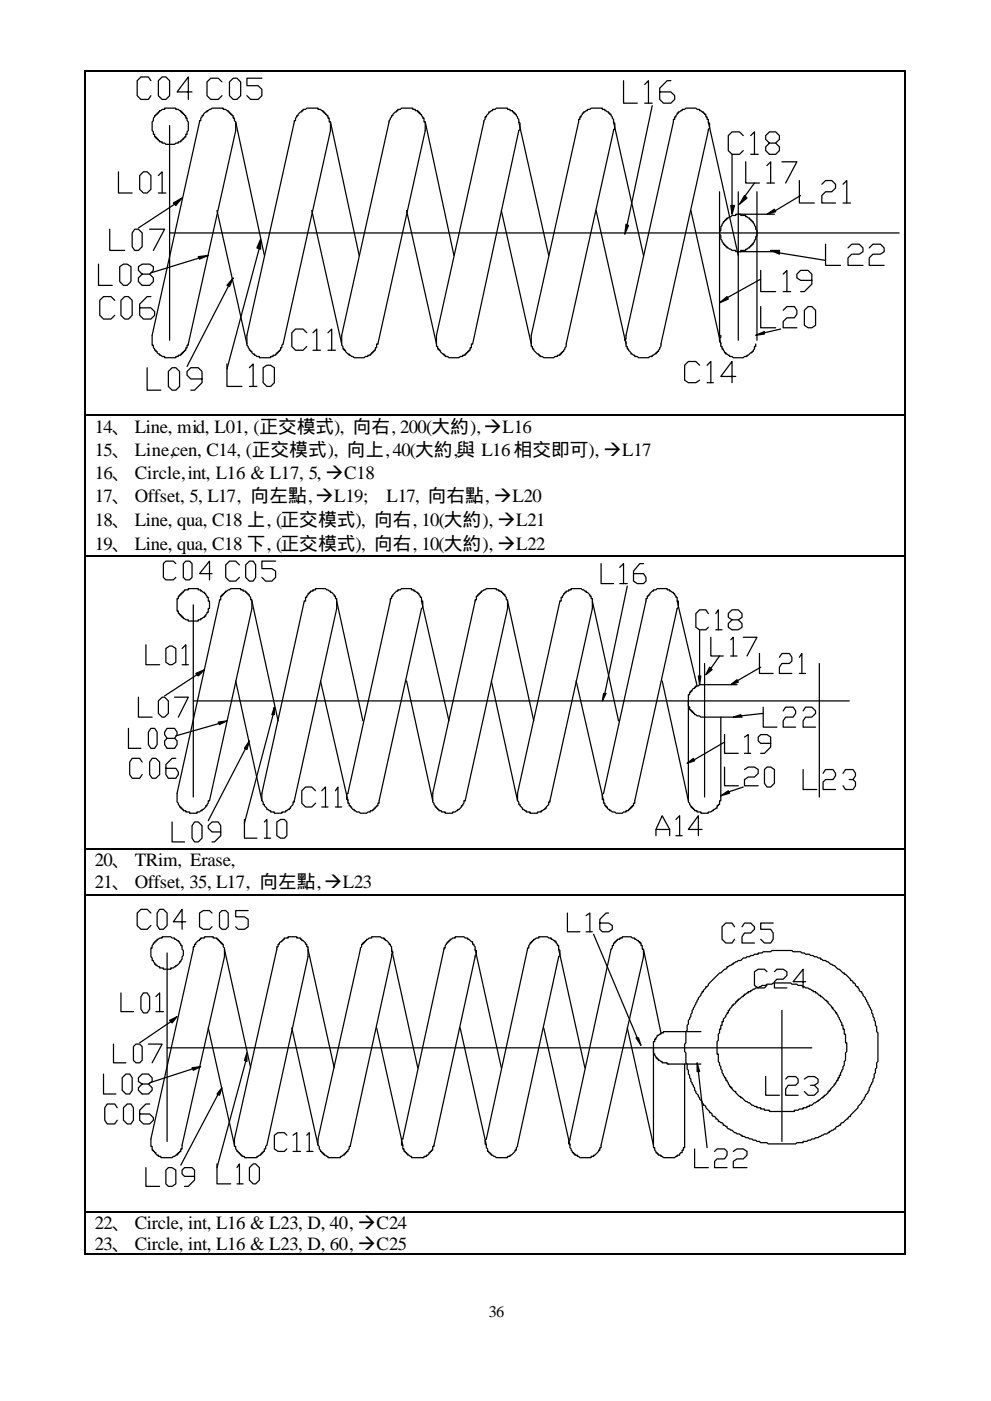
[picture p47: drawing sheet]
<svg xmlns="http://www.w3.org/2000/svg" width="210mm" height="297mm" viewBox="0 0 210 297" stroke-linecap="round" stroke-linejoin="round" font-family="sans-serif">
<defs><g id="words">
<g font-size="4">
<text x="20.1" y="91.7">14、 Line, mid, L01, (正交模式), 向右, 200(大約),‡L16</text>
<text x="20.1" y="96.7">15、 Line,cen, C14, (正交模式), 向上,40(大約,與 L16 相交即可), ‡L17</text>
<text x="20.1" y="101.5">16、 Circle,int, L16 &amp; L17, 5, ‡C18</text>
<text x="20.1" y="106.5">17、 Offset, 5, L17, 向左點,‡L19;</text>
<text x="82" y="106.5">L17, 向右點, ‡L20</text>
<text x="20.1" y="111.6">18、 Line, qua, C18 上, (正交模式), 向右, 10(大約), ‡L21</text>
<text x="20.1" y="116.6">19、 Line, qua, C18 下, (正交模式), 向右, 10(大約), ‡L22</text>
<text x="20.1" y="183.5">20、 TRim, Erase,</text>
<text x="20.1" y="188.3">21、 Offset, 35, L17, 向左點,‡L23</text>
<text x="20.1" y="260.5">22、 Circle, int, L16 &amp; L23, D, 40, ‡C24</text>
<text x="20.1" y="265">23、 Circle, int, L16 &amp; L23, D, 60, ‡C25</text>
</g>
<text font-size="3.4" x="103.7" y="279.3">36</text>
</g></defs>
<g fill="none" stroke="#000" stroke-width=".26">
<path d="M18.1 15.3v72.5M18.3 15.1h173.5M32 17.1l-.5-.8h-1.6l-.8 .8v3.2l.8 .8h1.6l.5-.8M34.4 16.3h.8l.8 .8v3.2l-.8 .8h-.8l-.8-.8v-3.2zM40.7 19.5h-3.1l2.4-3.2v4.8M47.1 17.4l-.8-.8h-1.6l-.8 .8v2.9l.8 .8h1.6l.8-.8M48.7 17.4l.8-.8h.8l.8 .8v2.9l-.8 .8h-.8l-.8-.8zM55.6 16.6h-3.2v1.6h2.4l.8 .8v1.3l-.8 .8h-1.6l-.8-.8M132.3 17.1v4.8h2.9M136.8 17.9l.8-.8v4.8M142.3 17.1h-.7l-1.6 1.6v2.4l.8 .8h1.5l.8-.8v-.8l-.8-.8h-2.3M192 15.3v72.5"/>
<path d="M25.1 36.4v4.5h2.9M29.6 37.2l.8-.8h.8l.8 .8v2.9l-.8 .8h-.8l-.8-.8zM33.1 24.3h.2v-.3h.3v-.3h.3v-.2h.2l.3-.3h.5v-.3h2.4v.3h.5l.3 .3h.3v.2h.2v.3h.3v.3h.3v.2h.2v.5h.3v.6l.3 .2v1.9l-.3 .3v.5h-.3v.5h-.2v.3h-.3v.2h-.3v.3h-.2v.3h-.6v.2h-.5l-.3 .3h-1.8l-.3-.3h-.5v-.2h-.5v-.3h-.3v-.3h-.3v-.2h-.2v-.3h-.3v-.5h-.3v-.5l-.2-.3v-1.9l.2-.2v-.6l.3-.2v-.3h.3zM33.6 37.2l.8-.8v4.5M36 26.6v45.5M43.1 24.3l.6-.6h.2v-.2h.3l.8-.6h2.4v.3h.5l.3 .3h.2v.2h.3v.3h.2v.3h.3v.2h.3v.5h.2v.6l.3 .2v1.9l-10 45.5h-.3v.5h-.3v.6h-.2v.2h-.3v.3h-.3v.3h-.2v.2h-.6v.3h-.5v.2h-2.4v-.2h-.5l-.3-.3h-.2v-.2h-.3l-.3-.3v-.3h-.2v-.2h-.3v-.3l-.3-.3v-.5h-.2v-2.1l10-45.5h.3v-.6l.3-.2v-.3h.2zM50 25.8l6.1 28.4M63.2 24.3l.6-.6h.2v-.2h.3v-.3h.5l.3-.3h2.4v.3h.5l.3 .3h.2v.2h.3v.3h.3v.3h.2v.2h.3v.5h.2v.8h.3v1.9l-10 45.2-.3 .3v.5h-.3v.6h-.2v.2h-.3v.3h-.3v.3h-.2v.2h-.6v.3h-.5v.2h-2.4v-.2h-.5l-.3-.3h-.2v-.2h-.3l-.3-.3v-.3h-.2v-.2h-.3v-.3l-.5-.8v-2.1l10-45.5h.3v-.6l.3-.2v-.3h.2zM70.1 25.8l6.1 28.4M83.3 24.3l.6-.6h.2v-.2h.3v-.3h.5l.3-.3h2.4v.3h.5v.3h.5v.2h.3v.3h.3v.3h.2l.3 .7h.3v.8h.2v1.9l-10 45.2h-.3v.8h-.3v.6h-.2v.2h-.3v.3h-.3v.3h-.2v.2h-.5v.3h-.6l-.2 .2h-2.2l-.2-.2-.8-.3v-.2h-.3l-.5-.6v-.2h-.3v-.3h-.2v-.5l-.3-.3v-2.1l10-45.5 .6-.8v-.3h.2zM90.2 25.8l6.1 28.4M103.7 23.7l.8-.2v-.3h.5l.3-.3h2.4v.3h.5v.3h.5v.2h.3v.3h.3v.3h.2l.3 .7 .3 .3v.5l.2 .3v1.3l-.2 .3-9.8 45.2h-.3v.8h-.3v.6h-.2v.2h-.3v.3h-.2v.3h-.3v.2h-.5v.3h-.6l-.2 .2h-2.2l-.2-.2h-.5v-.3h-.3v-.2h-.3l-.5-.6v-.2h-.3v-.3h-.2v-.5h-.3v-2.4l10.1-45.5 .2-.3v-.5h.3v-.3l.5-.5z"/>
<path d="M110.1 25.8l6.3 28.4M123.6 24h.2v-.3h.3l.3-.2h.2v-.3h.5l.3-.3h2.4v.3h.5v.3l.8 .2v.3h.3v.3h.2l.3 .7 .3 .3v.8h.2v1.3h-.2l-10.1 45.5v.6l-.2 .2-.3 .8h-.3v.3h-.2v.3h-.3v.2h-.5v.3h-.6l-.2 .2h-2.1l-.3-.2h-.5v-.3h-.3v-.2h-.3l-.8-.8v-.3h-.2v-.5h-.3v-2.4l10.1-45.3v-.5h.2v-.5h.3zM130.2 25.8l6.3 28.4M136.8 21.9h1.6M138.4 22.4l-5.3 25.1M143.9 23.7l.8-.2v-.3h.6l.2-.3h2.1l.3 .3h.5v.3l.8 .2v.3h.3v.3h.3v.5h.2v.5h.3v.8h.2v1.1l-.2 .2-10.1 45.5v.6l-.2 .2-.3 .8h-.3v.3h-.2v.3l-.8 .2v.3h-.6l-.2 .2h-2.1l-.3-.2h-.5v-.3l-.8-.2v-.3l-.6-.5v-.3h-.2v-.5h-.3v-1.1l-.2-.3v-.2h.2v-.8l10.1-45.3v-.5h.2v-.5h.3l.3-.8h.2zM150.3 25.8l6.3 28.4M155.3 32.7v10.9M157.7 28.8l-.8-.8h-1.6l-.8 .8v3.1l.8 .8h1.6l.8-.8M158.2 34.3v4.5h2.9M159.3 28.8l.8-.8v4.7M159.3 32.7h1.6"/>
<path d="M160.1 38.8l-2.1 2.9M162.7 35.1l.8-.8v4.5M162.7 38.8h1.6M163.2 30.3l-.7-.8v-.7l.7-.8h1.4l.8 .8v.7l-.8 .8h-1.4l-.7 .8v.8l.7 .8h1.4l.8-.8v-.8l-.8-.8M165.9 34.3h3.2l-2.4 4.5M169.6 38.3v4.7h3.2M174.4 39.1l.8-.8h1.3l.8 .8v.8l-.8 .8h-1.3l-.8 .8v1.5h2.9M178.9 39.1l.8-.8v4.7M20.9 56v4.5h2.9M23.3 48.6v4.5h3.2M25.4 56.5l.8-.5h.8l.8 .5v3.2l-.8 .8h-.8l-.8-.8zM28.6 48.6h.8l.8 .8v2.9l-.8 .8h-.8l-.6-.8v-2.9z"/>
<path d="M30.2 58.1l-.8-.8v-.8l.8-.5h1.5l.8 .5v.8l-.8 .8h-1.5l-.8 .8v.8l.8 .8h1.5l.8-.8v-.8l-.8-.8M31.7 48.6h3.2l-2.4 4.5M33.6 40.9h1.6M36 49.4h154.8M36.8 43l1.8-1-1.3 1.6zM37 43.3l-7.6 5M42.1 54.4l2.1-.2-1.9 .7zM42.3 54.7l-10.3 3.2M46 44.6l6.4 28.3M49.5 58.9l-.8 1.9-.5-.3zM55 52.6l-6.8 25.6M55.3 50.7v2.1l-.8-.2z"/>
<path d="M66.1 44.6l6.4 28.3M86.3 44.6l6.3 28.3M106.4 44.6l6.3 28.3M126.5 44.6l6.3 28.3M132.8 47.5l.5 .3-.7 1.9zM146.6 44.6l6.3 28.3M152.7 40.7v31.4M153.5 47h.2v-.3h.3v-.2h.3v-.3l.7-.3 .3-.2h.8v-.3h1.1v.3h1v.2l.8 .3v.3h.3v.2h.2v.3h.3v.3l.5 .8v.5a1.32 1.32 0 0 1 0 1.6v.5l-.5 .8v.3h-.3v.2h-.2v.3h-.3v.3l-.8 .2v.3h-1v.3h-1.1v-.3h-.8l-.3-.3-.7-.2v-.3h-.3v-.3h-.3v-.2h-.2l-.3-.8-.3-.3v-.8l-.2-.2v-.6l.2-.2v-.8l.3-.3zM155 43.6h.8l-.5 1.8zM156.6 40.7v31.4M156.6 45.4h7.7M156.6 53.4h7.7"/>
<path d="M158 41.5l.5 .5-1.6 1.3zM160.6 40.7v31.4M161.4 57.3v4.5h3.2M161.4 59.2l-7.1 3.9M162.7 45.4l1.6-1 .3 .5zM163.5 53.1h1.9v.8zM165.4 53.6l9.8 1.6M166.2 58.1l.8-.8v4.5M169.9 41.5l-5.3 3.1M172.2 59.4h-2.3l-.8-.5v-.8l.8-.8h1.5l.8 .8v2.1l-1.5 1.6h-.8M175.2 51.8v4.5h3.1M178.9 43h1.5"/>
<path d="M179.9 52.6l.8-.8h1.6l.8 .8v.8l-.8 .5h-1.6l-.8 .8v1.6h3.2M184.4 52.6l.8-.8h1.6l.8 .8v.8l-.8 .5h-1.6l-.8 .8v1.6h3.2M24.3 63.7l-.8-.8h-1.5l-.8 .8v3.2l.8 .7h1.5l.8-.7M25.7 63.7l.8-.8h.8l.7 .8v3.2l-.7 .7h-.8l-.8-.7zM31.2 78v4.7h2.9M32 62.9h-.8l-1.6 1.6v2.4l.8 .7h1.6l.8-.7v-.8l-.8-.8h-2.4M36.5 78h.8l.8 .8v3.1l-.8 .8h-.8l-.8-.8v-3.1zM48.2 77.2v4.7h3.1M48.4 60.8l-8.7 16.9M52.9 78l.8-.8v4.7M55.8 78l.8-.6h.8l.8 .6v3.1l-.8 .8h-.8l-.8-.8zM65.1 70.6l-.8-.8h-1.6l-.8 .8v2.9l.8 .8h1.6l.8-.8"/>
<path d="M66.4 70.6l.8-.8v4.5M66.4 74.3h1.6M69.6 70.6l.8-.8v4.5M69.6 74.3h1.6M148.4 77.4l-.8-.8h-1.6l-.7 .8v3.2l.7 .5h1.6l.8-.5M150 77.4l.8-.8v4.5M152.7 64.2l1.6-1.3 .2 .5zM152.9 71.1v.5h-.2v.8l.2 .3v.8h.3v.5h.3v.3l.2 .2v.3h.3v.3h.3l.2 .2h.3v.3h.5l.3 .2h2.1l.3-.2h.5v-.3h.2l.6-.5h.2v-.3h.3v-.2l.3-.3v-.5h.2v-.6M156.1 79.8h-3.2l2.4-3.2v4.5M160.3 71.1l1.9-.8v.5zM161.4 65v4.5h3.2M165.6 69.8l-3.4 .8"/>
<path d="M166.2 65.8l.8-.8h1.5l.6 .8v.8l-.6 .8h-1.5l-.8 .8v1.3h2.9M166.2 61.8h1.5M170.7 65.8l.7-.8h.8l.8 .8v3.2l-.8 .5h-.8l-.7-.5zM18.1 88v29.7M18.3 87.9h173.5M42.9 80.3h-2.4l-.8-.7v-.8l.8-.8h1.6l.8 .8v2.3l-1.6 1.6h-.8M52.9 81.9h1.6M150 81.1h1.3M192 88v29.7M18.1 117.9v61.9M18.3 117.8h173.5M37.3 119.5l-.5-.5h-1.6l-.5 .5v2.9l.5 .5h1.6l.5-.5"/>
<path d="M38.9 119.5l.5-.5h.8l.5 .5v2.9l-.5 .5h-.8l-.5-.5zM50.8 119.8l-.8-.8h-1.3l-.8 .8v2.6l.8 .8h1.3l.8-.8M52.1 119.8l.8-.8h.8l.5 .8v2.6l-.5 .8h-.8l-.8-.8zM58.5 119h-2.9v1.6h2.1l.8 .5v1.3l-.8 .8h-1.3l-.8-.8M127.5 119.5v4.2h2.7M136.5 119.5h-.8l-1.3 1.6v2.1l.8 .5h1.3l.6-.5v-.8l-.6-.8h-2.1M192 117.9v61.9M31 136.7v4.2h2.9M35.2 137.5l.8-.5h.5l.8 .5v2.9l-.8 .5h-.5l-.8-.5zM37.8 126.4h.3v-.3h.3v-.2h.2v-.3h.3v-.3h.3v-.2h.8v-.3h2.1v.3h.5v.2l.8 .3v.3h.3l.2 .7h.3v.8h.2v1.6h-.2v.8h-.3l-.2 .8h-.3v.3l-.8 .2v.3h-.5v.3h-2.1v-.3h-.6l-.2-.3h-.3v-.2h-.3v-.3h-.2v-.2h-.3v-.3h-.3v-.5h-.2v-2.7h.2zM38.6 137.5l.8-.8v4.2M41 128.2v40.8"/>
<path d="M45 121.6h-2.7l2.1-2.6v3.9M46.8 126.4h.3v-.3h.3v-.2h.2v-.3h.3v-.3h.3l.7-.5h2.2v.3h.5v.2h.5v.3h.3v.3h.3v.2h.2v.3l.3 .2v.6h.2v1.8l-9 40.8h-.2v.5l-.3 .3v.2h-.2v.3l-.6 .5h-.2v.3h-.3l-.3 .3h-.5v.2h-1.6v-.2h-.8v-.3h-.5v-.3h-.3v-.2h-.2v-.3h-.3v-.3l-.5-.8v-1.8l9-41h.2zM53.4 127.4l5.6 25.4M65.4 125.9h.2v-.3h.3v-.3h.5v-.2h.5v-.3h2.2l.7 .5h.3v.3h.3l.5 .5v.3h.3v.5h.2v2.1l-9 41h-.2v.6l-.6 .5v.3h-.2v.2h-.3l-.2 .3h-.3v.3h-.8v.2h-1.6v-.2h-.8v-.3l-.8-.3v-.2l-.5-.6v-.2h-.3v-.6l-.2-.2v-1.6l9-40.8h.2v-.8h.3zM71.4 127.4l5.6 25.4M83.3 126.1l.8-.8h.3v-.2h.5l.3-.3h2.1v.3h.5v.2l.8 .3v.3h.3l.3 .7h.2v.8h.3v1.4l-.3 .2-9 40.8v.5h-.2v.5h-.3v.3h-.3v.3h-.2v.2h-.3v.3h-.5v.3h-.5l-.3 .2h-1.3l-.3-.2h-.5l-.3-.3h-.3v-.3h-.2l-.3-.2v-.3h-.3v-.3h-.2v-.5h-.3v-.8h-.2v-1l.2-.3 9-40.8v-.5h.3v-.5h.2zM89.4 127.4l5.8 25.4M101.3 126.1h.3v-.2h.3v-.3h.2v-.3h.3l.8-.5h2.1v.3h.5v.2h.6v.3h.2v.3h.3v.2h.3v.3l.2 .2v.6h.3v1.8l-9 40.8h-.3v.5l-.2 .3v.2h-.3v.3l-.5 .5h-.3v.3h-.3l-.2 .3h-.6v.2h-1.5v-.2h-.8v-.3h-.6v-.3h-.2v-.2h-.3v-.3h-.3v-.3l-.5-.8v-1.8l9-41h.3v-.8h.2zM107.7 127.4l5.5 25.4M119.6 125.9h.3v-.3h.2v-.3h.5v-.2h.6v-.3h2.1l.8 .5h.3v.3h.2l.5 .5v.3h.3v.5h.3v2.1l-9 41h-.3v.6l-.5 .5v.3h-.3v.2l-.8 .3v.3h-.8v.2h-1.6v-.2h-.7v-.3l-.8-.3v-.2l-.6-.6v-.2h-.2v-.6l-.3-.2v-1.6l9-40.8h.3v-.8h.2zM125.7 127.4l5.5 25.4M131.5 120.3l.8-.8v4.2"/>
<path d="M131.5 123.7h1.6M133.1 124.3l-4.8 22.7M137.6 126.1h.2v-.2l.6-.6h.2v-.2h.6l.2-.3h2.2v.3h.5v.2l.8 .3v.3h.2l.3 .7h.3v.8h.2v1.4l-.2 .2-9 40.8v.5h-.3v.5h-.3v.3h-.2v.3h-.3v.2h-.3v.3h-.5v.3h-.5l-.3 .2h-1.3l-.3-.2h-.5l-.3-.3h-.2v-.3h-.3l-.2-.2v-.3h-.3v-.3h-.3v-.5h-.2v-.8h-.3v-1l.3-.3 9-40.8v-.5h.2v-.5h.3zM143.7 127.4l4.2 18M148.4 133.5v9.8M150.3 130.1l-.5-.8h-1.4l-.8 .8v2.9l.8 .5h1.4l.5-.5M150.8 135.1v4h2.7M151.9 130.1l.5-.8v4.2M151.9 133.5h1.3M152.7 139.1l-1.9 2.6M155 135.6l.6-.5v4M155 139.1h1.4"/>
<path d="M155.3 131.4l-.8-.5v-.8l.8-.8h1.3l.8 .8v.8l-.8 .5h-1.3l-.8 .8v.8l.8 .5h1.3l.8-.5v-.8l-.8-.8M157.7 135.1h2.9l-2.1 4M161.1 138.6v4.2h2.9M165.4 139.3l.5-.7h1.6l.5 .7v.8l-.5 .6h-1.6l-.5 .8v1.3h2.6M169.6 139.3l.5-.7v4.2M27.3 154.4v4.3h2.6M29.4 147.8v4.2h2.9M32 154.4h.8l.5 .8v2.7l-.5 .8h-.8l-.5-.8v-2.7zM33.6 148.6l.8-.8h.5l.8 .8v2.7l-.8 .7h-.5l-.8-.7zM35.5 156.5l-.6-.7v-.6l.6-.8h1.5l.6 .8v.6l-.6 .7h-1.5l-.6 .6v.8l.6 .8h1.5l.6-.8v-.8l-.6-.6M37 147.8h3l-2.2 4.2M38.6 140.9h1.4"/>
<path d="M41 148.6h139.2M41.5 142.8l1.9-.8-1.3 1.3zM41.8 143.1l-6.9 4.4M46.3 153.1l1.9-.3-1.6 .8zM46.6 153.4l-9.3 2.6M50 144.4l5.6 25.4M52.1 158.7l-7.9 15.3M52.9 157.1l-.5 1.8-.5-.2zM57.9 151.5l-6 23M58.2 149.9v1.6h-.5zM68 144.4l5.8 25.4M86.3 144.4l5.5 25.4"/>
<path d="M104.2 144.4l5.6 25.4M122.2 144.4l5.9 25.4M128.1 147h.5l-.8 1.6zM140.5 144.4l5.5 25.4M146 148.6v21.4l.3 .3 .3 .8h.2v.3h.3v.2h.3v.3h.5v.3h.8v.2h1.6v-.2h.5l.3-.3h.2v-.3l.8-.2v-.6h.3v-.2h.3v-.8h.2v-17.8M148.2 143.3h.5l-.3 1.9zM149.5 140.7v28.3M150.5 141.5l.6 .5-1.3 1.1zM153.7 155.8v3.9h2.9M153.7 157.3l-6.3 3.7M155 145.2l1.4-1.1 .2 .5zM155.6 152l1.6-.5 .2 .5z"/>
<path d="M156.4 145.2h-8l-.2 .2h-.6v.3h-.2v.3h-.3l-.3 .2v.3h-.2v.3h-.3v.5h-.3v2.4l.3 .2v.6h.3v.2h.2v.3h.3v.3h.3v.2h.2l.3 .3h.5l.3 .2h7.7M158 156.3l.7-.5v3.9M158 159.7h1.3M161.4 141.5l-5 2.9M161.9 149.9v4.3h2.9M161.9 151.3l-4.7 .5M163.5 157.6h-2.1l-.5-.5v-.8l.5-.5h1.3l.8 .5v2.1l-1.3 1.3h-.8M166.2 150.7l.5-.8h1.6l.5 .8v.6l-.5 .7h-1.6l-.5 .8v1.4h2.6M169.6 142.8h1.3M170.4 150.7l.5-.8h1.3l.8 .8v.6l-.8 .7h-1.3l-.5 .8v1.4h2.6M173.8 140.7v28.3M18.3 180h173.5"/>
<path d="M30.2 161.6l-.6-.8h-1.6l-.5 .8v2.6l.5 .8h1.6l.6-.8M32.3 160.8h.8l.8 .8v2.6l-.8 .8h-.8l-.6-.8v-2.6zM36.5 174.3v4.2h2.7M37.3 160.8h-.8l-1.3 1.3v2.1l.5 .8h1.6l.5-.8v-.5l-.5-.8h-2.1M41.3 174.3h.8l.8 .8v2.6l-.8 .8h-.8l-.6-.8v-2.6zM46.8 176.4h-1.8l-.8-.8v-.5l.8-.8h1.3l.5 .8v2.1l-1.3 1.3h-.5M51.9 173.7v4h2.6M56.1 174.3l.5-.6v4M56.1 177.7h1.3M58.7 174.3l.8-.6h.8l.6 .6v2.9l-.6 .5h-.8l-.8-.5zM66.9 167.7l-.8-.8h-1.3l-.8 .8v2.6l.8 .8h1.3l.8-.8M68.3 167.7l.8-.8v4.2"/>
<path d="M68.3 171.1h1.3M71.2 167.7l.5-.8v4.2M71.2 171.1h1.3M139.2 177.2v-1.3l1.3-3 1.6 3v1.3M139.2 175.9h2.9M143.4 173.7l.8-.8v4.3M143.4 177.2h1.3M145.8 161.8l1.3-1 .3 .5zM149 175.9h-3l2.2-3v4.3M152.9 168.7l1.6-1 .3 .5zM153.7 162.6v4h2.9M157.7 166.9l-3.2 1"/>
<path d="M158 163.2l.7-.6h1.4l.8 .6v.8l-.8 .7h-1.4l-.7 .6v1.3h2.9M162.2 163.2l.5-.6h.8l.8 .6v2.9l-.8 .8h-.8l-.5-.8zM170.4 163.2v4.2h2.9M174.6 164l.6-.8h1.5l.6 .8v.5l-.6 .8h-1.5l-.6 .5v1.6h2.7M178.9 164l.5-.8h1.6l.5 .8v.5l-.5 .8h-.8M181 165.3l.5 .5v.8l-.5 .8h-1.6l-.5-.8M18.1 180.1v9.5M18.1 189.9v66.9M18.3 189.8h173.5M32 193.6l-.8-.8h-1.3l-.8 .8v2.6l.8 .8h1.3l.8-.8M32.5 199.9h.3v-.2h.3v-.3h.2v-.3h.3l.3-.2h.5v-.3h1.8l.3 .3h.5v.2l.8 .3v.3h.3l.3 .8h.2v.8a1.32 1.32 0 0 1 0 1.5v.6l-.2 .2v.3h-.3v.3l-.5 .5h-.3v.3h-.3l-.2 .2h-.6v.3h-1.5v-.3h-.8v-.2l-.8-.3v-.3h-.3l-.3-.8h-.2v-.5l-.3-.3v-1.8h.3v-.5l.2-.3zM33.9 192.8h.8l.8 .8v2.6l-.8 .8h-.8l-.6-.8v-2.6z"/>
<path d="M39.4 195.4h-2.6l1.8-2.6v4.2M41.5 199.9l.6-.5h.2v-.3h.3v-.2h.8v-.3h1.8v.3h.8v.2h.3v.3h.3v.3h.2v.2h.3v.3h.3v.5l.2 .3v1.8l-9 40v.8h-.2v.5h-.3v.3h-.3v.3h-.2v.2h-.3l-.8 .5h-2.4v-.2h-.5v-.3h-.3l-.2-.2v-.3h-.3v-.3h-.3v-.2h-.2v-.8h-.3v-1.6l9-40.2v-.6h.3v-.5h.2zM45 193.6l-.6-.5h-1.3l-.8 .5v2.9l.8 .5h1.3l.6-.5M46.6 193.6l.5-.5h.8l.5 .5v2.9l-.5 .5h-.8l-.5-.5zM52.7 193.1h-2.7v1.3h1.9l.8 .5v1.6l-.8 .5h-1.4l-.5-.5M59.3 199.9l.2-.2h.3v-.3h.3v-.3h.2v-.2h.8v-.3h1.9v.3h.8v.2h.2v.3h.3l.5 .5v.3h.3v.5h.3v2.1l-8.8 40-.2 .3v.5h-.3v.5h-.3v.3h-.2v.3h-.3v.2l-.8 .3v.2h-2.6v-.2h-.6v-.3h-.2v-.2h-.3v-.3h-.3v-.3h-.2v-.2l-.3-.3v-.5h-.3v-1.6l9-40.2v-.6h.3v-.5h.3zM77 199.9h.3v-.2h.2v-.3h.3v-.3h.3l.2-.2h.5v-.3h1.9l.3 .3h.5v.2h.3v.3h.2l.5 .5v.3h.3v.3l.3 .2v1.1h.2v.3l-.2 .2v.5l-8.8 40.3h-.2v.5l-.3 .3v.2h-.2v.3h-.3v.3h-.3v.2l-.8 .3v.2h-2.6v-.2l-.8-.3v-.2h-.3v-.3h-.2v-.3h-.3v-.2l-.3-.3v-.5l-.2-.3v-1.3l9-40.5 .2-.3v-.5h.3zM95 199.7h.2v-.3h.3v-.3h.3l.2-.2h.6v-.3h1.8l.3 .3h.5v.2h.3l.5 .6h.3v.5h.2v.3l.3 .2v.8h.3v.8l-.3 .3-8.7 40.5h-.3v.8h-.3v.2h-.2v.3h-.3v.3l-.2 .2h-.3v.3h-.5v.2h-2.7v-.2l-.8-.3v-.2h-.2v-.3h-.3v-.3h-.3v-.5h-.2v-.8h-.3v-1.3h.3l8.7-40.5h.3v-.5l.2-.3v-.3h.3zM112.7 199.7h.3v-.3h.2v-.3h.3l.3-.2h.5v-.3h1.9l.2 .3h.5v.2h.3l.3 .3h.2v.3h.3l.3 .8h.2v.8l.3 .2v1.1l-.3 .2-8.7 40.3-.3 .2v.6h-.2v.2l-.8 .8h-.3v.3h-.5v.2h-2.4l-.8-.5h-.3v-.2h-.2v-.3h-.3v-.3h-.2v-.5l-.3-.3v-.5l-.3-.3v-.8l.3-.2 8.7-40.5h.3v-.5l.2-.3v-.3h.3zM120.4 193.6v4h2.6M124.4 194.1l.7-.5v4M124.4 197.6h1.3"/>
<path d="M125.9 198.1l9.3 21.9M129.1 193.6h-.5l-1.3 1.3v2.1l.5 .6h1.3l.8-.6v-.8l-.8-.5h-1.8M130.2 199.9h.2v-.2h.3v-.3h.3v-.3h.5v-.2h.5v-.3h1.9l.2 .3h.6v.2l.8 .3v.3h.2v.2h.3v.6h.3v.8h.2v1.5l-9 40v.5h-.2v.6h-.3v.2l-.8 .8h-.3v.3h-.5v.2h-2.4l-.2-.2h-.3v-.3h-.5v-.2h-.3v-.3h-.3v-.3l-.5-.8v-.8h-.3v-.5l.3-.3 8.7-40.4 .3-.3v-.5h.3zM155.8 196.5l-.5-.8h-1.3l-.8 .8v2.6l.8 .8h1.3l.5-.8M157.4 196.5l.6-.8h1.3l.8 .8v.5l-.8 .8h-1.3l-.6 .8v1.3h2.7M164 195.7h-2.6v1.3h2.1l.5 .8v1.3l-.5 .8h-1.3l-.8-.8M192 180.1v9.5M192 189.9v66.9M25.7 210.5v4h2.6M30.4 210.5h.8l.5 .8v2.7l-.5 .8h-.8l-.5-.8v-2.7zM33.1 211.3l.8-.8v4M33.1 214.5h1.6"/>
<path d="M35.5 202.1v39.9M36 216.3l1.6-.8-1.1 1.4zM36.2 216.6l-6.6 4.5M44.2 217.9l5.5 24.9M47.6 201.3l5.6 25.1M61.9 217.9l5.6 24.9M65.4 201.3l5.5 25.1M79.9 217.9l5.6 24.9M83.1 201.3l5.5 25.1M97.6 217.9l5.6 24.9M100.8 201.3l5.6 25.1M115.4 217.9l5.5 24.9"/>
<path d="M118.5 201.3l5.6 25.1M133.1 217.9l5.5 24.9M136.5 201.3l3.7 17.7M148.7 218.7h-7.9v.3h-.6v.3l-.8 .2-.2 .8h-.3v.5h-.3v2.4l.3 .3 .3 .8h.2v.2h.3v.3l.8 .3v.2h1.1v.3h7.1M150.3 208.7l2.4-2.4h.2l.8-.8h.3l.3-.3v-.2l1.3-.6v-.2h.2l.8-.6h.6l.5-.5h.5l.3-.3h.5l.3-.2h.5l.3-.3h.8v-.2h.8l.2-.3h1.6l.3-.3h4.2l.3 .3h1.6l.2 .3h.6l.2 .2h.8l.3 .3h.5l.3 .2h.5l.3 .3h.5v.3l1.6 .5 .5 .5 .8 .3 1.9 1.6h.2v.3h.3l1 1v.3h.3l.3 .2v.3h.2l.3 .3v.2l.3 .3h.2l.3 .8 .3 .3h.2l.3 .7 .5 .6v.2l1.1 1.9v.3l.2 .2 .3 1.3 .3 .3v.5l.2 .3v.8l.3 .3v1l.3 .3v6.1l-.3 .2v1.1l-.3 .3v.8l-.2 .2v.8l-.3 .3v.5l-.3 .3v.2l-.5 .8v.6l-.8 1-.2 .8-1.4 1.6v.3l-1.6 1.5v.3h-.2l-.3 .3v.2h-.2l-.8 .8h-.3l-.3 .3v.3l-.8 .2-.2 .3v.3l-1.4 .5v.3h-.2l-.3 .2h-.5l-1.3 .8-1.4 .3-.2 .2h-.6l-.2 .3h-.8v.3h-1.3l-.3 .2h-5.8l-.3-.2h-1.3l-.3-.3-1.3-.3-.3-.2-1.3-.3-.2-.3h-.6v-.2h-.2l-.3-.3h-.5l-.3-.2h-.3l-.5-.6-.8-.2-.2-.3v-.3l-.8-.2v-.3l-.3-.3-.8-.2v-.3l-.3-.3h-.2v-.2l-.3-.3h-.3l-.5-.8h-.3v-.2l-.7-.8v-.3l-.3-.3h-.3l-.2-.8-.6-.5-.2-.8-.8-1v-.6l-.8-1.3-.3-1.3-.3-.3v-.8l-.2-.2v-1.1l-.3-.3v-2.1l-.2-.2v-1.6l.2-.3v-2.4l.3-.2v-1.1l.2-.3v-.8l.6-.8 .2-1.3 1.4-2.4v-.2l.5-.6 .3-.7h.2v-.3l.6-.5v-.3h.2l.3-.3zM155.3 213.2h.3v-.3h.2l.3-.3v-.2h.3v-.3h.2v-.3h.3l.5-.5h.3v-.3h.3v-.2l.7-.3v-.2h.6v-.3h.2l.8-.5h.6l.8-.6h.8l.2-.2h1.1l.2-.3h3.7l.3 .3h1.1l.2 .2h.8l.8 .6h.5l.8 .5h.3v.3h.5v.2h.3l.5 .5h.3v.3h.3l.8 .8h.2v.3h.3v.2l.8 .8v.3h.2v.3l.6 .5v.3h.2l.6 1.3 .5 .8v.5h.3v.8h.2v1.1h.3v1.8h.3v1.9l-.3 .2v1.6l-.3 .3v.8l-.2 .2v.6l-.6 .8v.5h-.2v.5h-.3v.5h-.3l-.2 .8h-.3v.3l-.8 .8v.3h-.3v.2h-.2v.3l-.5 .5h-.3v.3h-.3v.2h-.2l-.6 .6h-.2v.2l-.8 .3-.6 .5h-.5v.3h-.5v.3h-.8v.2h-.8l-.3 .3h-.8v.3h-5.3v-.3h-1v-.3h-.8v-.2h-.8v-.3h-.5l-.3-.3h-.3l-.5-.5-.8-.3-.8-.8h-.2v-.2h-.3l-.8-.8v-.3h-.3l-.5-.5v-.3h-.3v-.2h-.2l-.5-1.4h-.3v-.5h-.3v-.3l-.5-.7v-.6l-.3-.2v-.6l-.2-.2v-.6l-.3-.2v-1.6h-.3v-2.7l.3-.2v-1.3l.3-.3v-.8h.2v-.8h.3v-.8h.3v-.5l.5-.6 .3-.7h.2v-.6h.3v-.2l.5-.6zM162.7 206l-.5-.5h-1.3l-.8 .5v2.9l.8 .6h1.3l.5-.6M164.3 206l.5-.5h1.4l.8 .5v.8l-.8 .8h-1.4l-.5 .5v1.4h2.7M165.9 214.2v27.8M170.9 208.1h-2.6l2.1-2.6v4M22 227.7v4.3h2.6M24.1 221.4v3.9h2.6"/>
<path d="M24.9 234.9l-.6-.8h-1.5l-.6 .8v2.6l.6 .8h1.5l.6-.8M25.9 228.5l.8-.8h.8l.5 .8v2.7l-.5 .8h-.8l-.8-.8zM27 234.1h.8l.5 .8v2.6l-.5 .8h-.8l-.8-.8v-2.6zM28.3 221.9l.5-.5h.8l.6 .5v2.9l-.6 .5h-.8l-.5-.5zM30.2 229.8l-.8-.5v-.8l.8-.8h1.3l.8 .8v.8l-.8 .5h-1.3l-.8 .8v.6l.8 .8h1.3l.8-.8v-.6l-.8-.8M31.5 221.4h2.9l-2.1 3.9M31.7 234.1h-.7l-1.4 1.3v2.1l.8 .8h1.3l.8-.8v-.5l-.8-.8h-2.1M35.5 222.2h136.7M40.7 226.4l1.9-.3-1.6 .8zM40.7 226.7l-9 2.9M46.3 232l-7.9 15M47.1 230.6l-.5 1.6-.6-.2z"/>
<path d="M52.1 225.1l-6.1 22.5M52.4 223.2v1.9l-.5-.3zM134.9 220h.6l.5 1.6zM138.6 222.2v21.1h.3v.6l.3 .2v.3h.2v.3h.3v.2h.5v.3h.3l.3 .2h2.3l.3-.2h.3v-.3h.5v-.2l.3-.3h.2v-.5h.3v-.6h.3v-17.7M147.9 225.3l.5 1.9h-.5zM148.2 227.2l1.8 16.1M162.5 228.2v4h2.9M166.7 228.8l.5-.6h1.6l.5 .6v.8l-.5 .5h-1.6l-.5 .8v1.3h2.6M170.7 228.8l.7-.6h1.4l.8 .6v.8l-.8 .5h-.8M172.8 230.1l.8 .8v.5l-.8 .8h-1.4l-.7-.8M18.1 257.1v8.7M18.3 257h173.5"/>
<path d="M31 247.6v3.9h2.9M35.2 248.1l.5-.5h.8l.8 .5v2.9l-.8 .5h-.8l-.5-.5zM41.3 249.4h-2.1l-.6-.5v-.8l.6-.5h1.5l.6 .5v2.1l-1.3 1.3h-.8M46 246.8v4.2h2.9M50.3 247.6l.5-.8v4.2M50.3 251h1.3M52.9 247.6l.8-.8h.5l.8 .8v2.6l-.8 .8h-.5l-.8-.8zM60.9 240.7l-.6-.5h-1.3l-.8 .5v2.9l.8 .5h1.3l.6-.5M62.2 240.7l.8-.5v3.9M62.2 244.1h1.6M65.1 240.7l.5-.5v3.9M65.1 244.1h1.3"/>
<path d="M147.4 243.6v4h2.9M151.6 244.1l.5-.5h1.6l.6 .5v.8l-.6 .8h-1.6l-.5 .5v1.4h2.7M155.6 244.1l.8-.5h1.3l.8 .5v.8l-.8 .8h-1.3l-.8 .5v1.4h2.9M192 257.1v8.7M18.3 266h173.5"/>
</g>
<g fill="#000">
<path d="M36.8 43l1.8-1-1.3 1.6zM42.1 54.4l2.1-.2-1.9 .7zM55.3 50.7v2.1l-.8-.2zM132.8 47.5l.5 .3-.7 1.9zM155 43.6h.8l-.5 1.8zM158 41.5l.5 .5-1.6 1.3zM162.7 45.4l1.6-1 .3 .5zM163.5 53.1h1.9v.8zM49.5 58.9l-.8 1.9-.5-.3zM152.7 64.2l1.6-1.3 .2 .5zM160.3 71.1l1.9-.8v.5zM41.5 142.8l1.9-.8-1.3 1.3z"/>
<path d="M46.3 153.1l1.9-.3-1.6 .8zM52.9 157.1l-.5 1.8-.5-.2zM58.2 149.9v1.6h-.5zM128.1 147h.5l-.8 1.6zM148.2 143.3h.5l-.3 1.9zM150.5 141.5l.6 .5-1.3 1.1zM155 145.2l1.4-1.1 .2 .5zM155.6 152l1.6-.5 .2 .5zM145.8 161.8l1.3-1 .3 .5zM152.9 168.7l1.6-1 .3 .5zM36 216.3l1.6-.8-1.1 1.4zM40.7 226.4l1.9-.3-1.6 .8z"/>
<path d="M47.1 230.6l-.5 1.6-.6-.2zM52.4 223.2v1.9l-.5-.3zM134.9 220h.6l.5 1.6zM147.9 225.3l.5 1.9h-.5z"/>
</g>
<g fill="#000">
<path d="M18 15h.3v.3h-.3zM191.8 15h.3v.3h-.3zM18 87.8h.3v.2h-.3zM191.8 87.8h.3v.2h-.3zM18 117.7h.3v.2h-.3zM191.8 117.7h.3v.2h-.3zM18 179.8h.3v.3h-.3zM18 189.6h.3v.3h-.3zM191.8 179.8h.3v.3h-.3zM191.8 189.6h.3v.3h-.3zM18 256.8h.3v.3h-.3zM191.8 256.8h.3v.3h-.3z"/>
<path d="M18 265.8h.3v.3h-.3zM191.8 265.8h.3v.3h-.3z"/>
</g>
<use href="#words"/>
</svg>
